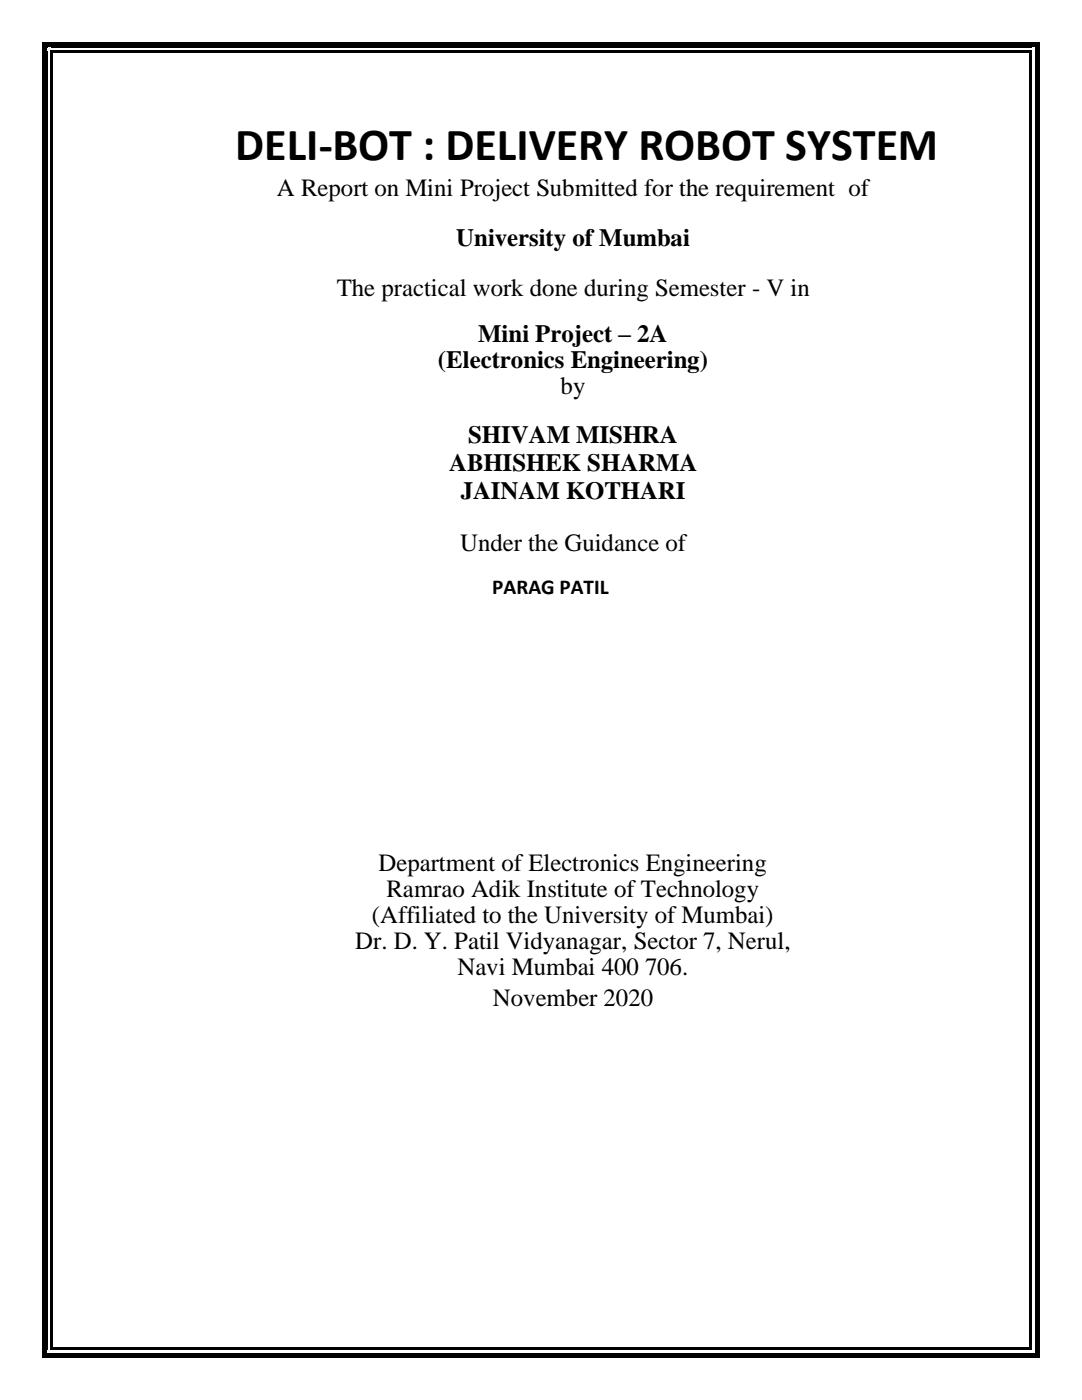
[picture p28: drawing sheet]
<svg xmlns="http://www.w3.org/2000/svg" width="216mm" height="279mm" viewBox="0 0 216 279" stroke-linecap="round" stroke-linejoin="round" font-family="sans-serif">
<defs><g id="words">
<text font-size="9.2" x="47" y="32">DELI-BOT : DELIVERY ROBOT SYSTEM</text>
<g font-size="5">
<text x="55.3" y="39.1">A Report on Mini Project Submitted for the requirement of</text>
<text x="91" y="49.1">University of Mumbai</text>
<text x="67.2" y="59.1">The practical work done during Semester - V in</text>
<text x="95.4" y="68.3">Mini Project – 2A</text>
<text x="87.4" y="73.5">(Electronics Engineering)</text>
<text x="111.9" y="78.6">by</text>
<text x="93.4" y="88.3">SHIVAM MISHRA</text>
<text x="89.6" y="94">ABHISHEK SHARMA</text>
<text x="91.9" y="99.7">JAINAM KOTHARI</text>
<text x="91.8" y="110">Under the Guidance of</text>
<text x="75.5" y="173.9">Department of Electronics Engineering</text>
<text x="77.1" y="179.1">Ramrao Adik Institute of Technology</text>
<text x="74.2" y="184.2">(Affiliated to the University of Mumbai)</text>
<text x="70.9" y="189.4">Dr. D. Y. Patil Vidyanagar, Sector 7, Nerul,</text>
<text x="91.3" y="194.5">Navi Mumbai 400 706.</text>
<text x="98.4" y="200.7">November 2020</text>
</g>
<text font-size="4.2" x="98.2" y="118.6">PARAG PATIL</text>
</g></defs>
<g fill="#000">
<path d="M8.5 8.5h1v2h-1z" fill-rule="evenodd"/>
<path d="M8.5 8.5h2v1h-2z" fill-rule="evenodd"/>
</g>
<g fill="#fff">
<path d="M9.5 9.5h.5v1h-.5z" fill-rule="evenodd"/>
<path d="M9.5 9.5h1v.5h-1z" fill-rule="evenodd"/>
</g>
<g fill="#000">
<path d="M10 10h.5v.5h-.5z" fill-rule="evenodd"/>
<path d="M10 10h.5v.5h-.5z" fill-rule="evenodd"/>
<path d="M10.5 8.5h194.9v1h-194.9z" fill-rule="evenodd"/>
</g>
<path d="M10.5 9.5h194.9v.5h-194.9z" fill-rule="evenodd" fill="#fff"/>
<g fill="#000">
<path d="M10.5 10h194.9v.5h-194.9z" fill-rule="evenodd"/>
<path d="M205.4 8.5h2.1v1h-2.1z" fill-rule="evenodd"/>
<path d="M206.4 8.5h1.1v2h-1.1z" fill-rule="evenodd"/>
</g>
<g fill="#fff">
<path d="M205.9 9.5h.5v1h-.5z" fill-rule="evenodd"/>
<path d="M205.4 9.5h1v.5h-1z" fill-rule="evenodd"/>
</g>
<g fill="#000">
<path d="M205.4 10h.5v.5h-.5z" fill-rule="evenodd"/>
<path d="M205.4 10h.5v.5h-.5z" fill-rule="evenodd"/>
<path d="M8.5 10.5h1v258.4h-1z" fill-rule="evenodd"/>
</g>
<path d="M9.5 10.5h.5v258.4h-.5z" fill-rule="evenodd" fill="#fff"/>
<g fill="#000">
<path d="M10 10.5h.5v258.4h-.5z" fill-rule="evenodd"/>
<path d="M206.4 10.5h1.1v258.4h-1.1z" fill-rule="evenodd"/>
</g>
<path d="M205.9 10.5h.5v258.4h-.5z" fill-rule="evenodd" fill="#fff"/>
<g fill="#000">
<path d="M8.5 268.9h1v2.1h-1z" fill-rule="evenodd"/>
<path d="M8.5 269.9h2v1.1h-2z" fill-rule="evenodd"/>
<path d="M205.4 10.5h.5v258.4h-.5z" fill-rule="evenodd"/>
</g>
<g fill="#fff">
<path d="M9.5 268.9h.5v1h-.5z" fill-rule="evenodd"/>
<path d="M9.5 269.4h1v.5h-1z" fill-rule="evenodd"/>
</g>
<g fill="#000">
<path d="M10 268.9h.5v.5h-.5z" fill-rule="evenodd"/>
<path d="M10 268.9h.5v.5h-.5z" fill-rule="evenodd"/>
<path d="M10.5 269.9h194.9v1.1h-194.9z" fill-rule="evenodd"/>
</g>
<path d="M10.5 269.4h194.9v.5h-194.9z" fill-rule="evenodd" fill="#fff"/>
<g fill="#000">
<path d="M10.5 268.9h194.9v.5h-194.9z" fill-rule="evenodd"/>
<path d="M205.4 269.9h2.1v1.1h-2.1z" fill-rule="evenodd"/>
<path d="M206.4 268.9h1.1v2.1h-1.1z" fill-rule="evenodd"/>
</g>
<g fill="#fff">
<path d="M205.9 268.9h.5v1h-.5z" fill-rule="evenodd"/>
<path d="M205.4 269.4h1v.5h-1z" fill-rule="evenodd"/>
</g>
<g fill="#000">
<path d="M205.4 268.9h.5v.5h-.5z" fill-rule="evenodd"/>
<path d="M205.4 268.9h.5v.5h-.5z" fill-rule="evenodd"/>
</g>
<use href="#words"/>
</svg>
